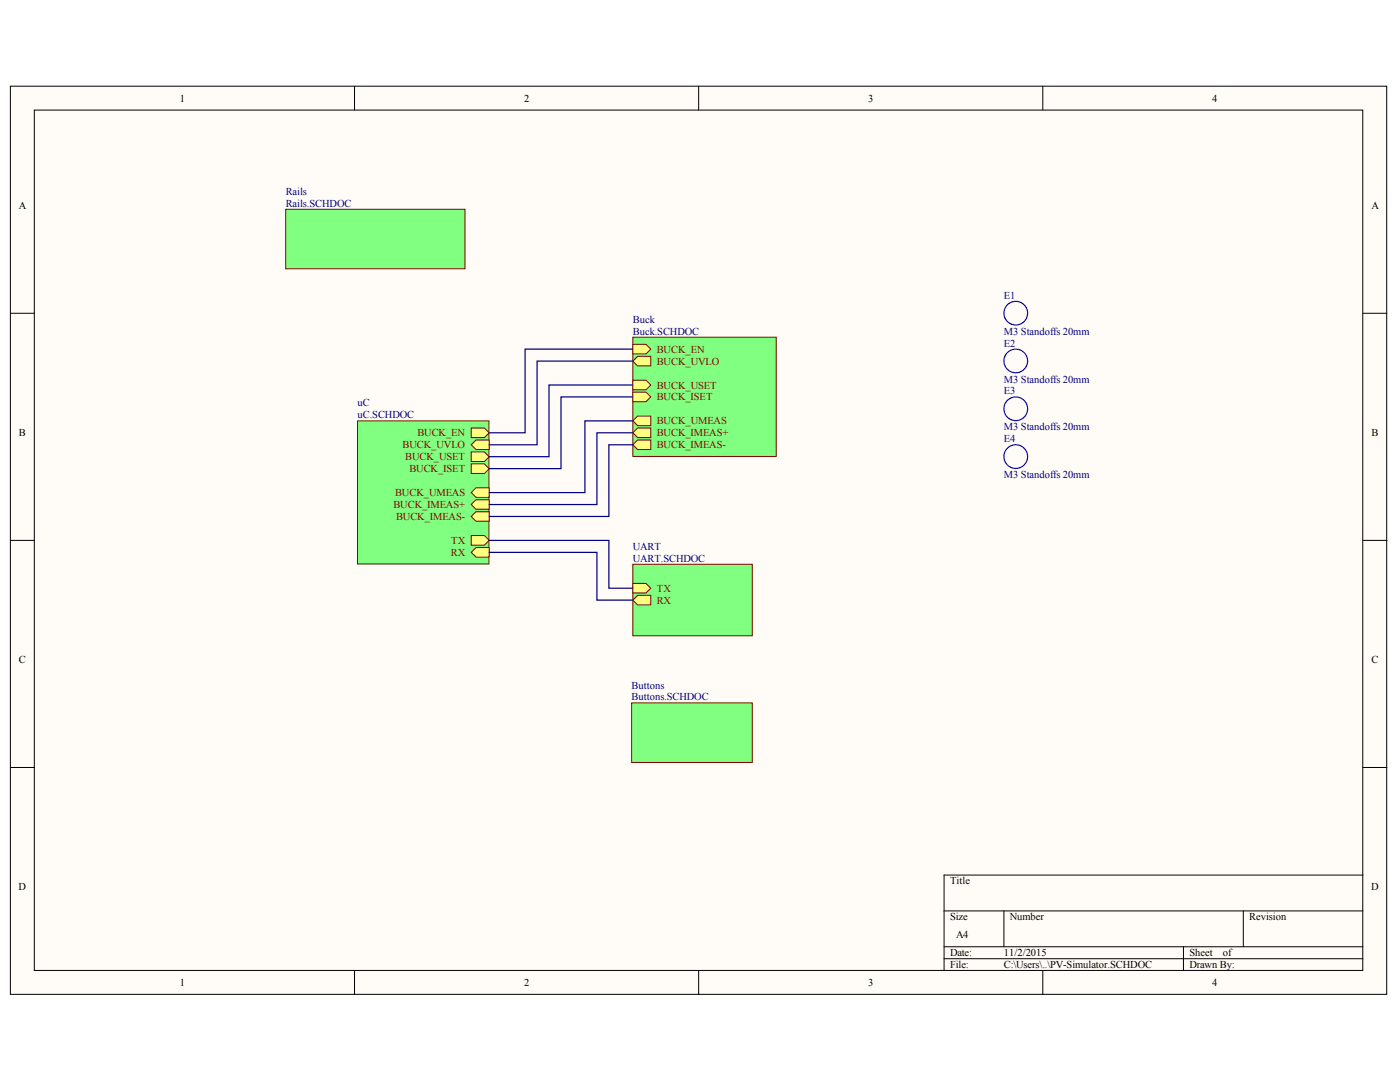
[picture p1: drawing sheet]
<svg xmlns="http://www.w3.org/2000/svg" width="279mm" height="216mm" viewBox="0 0 279 216" stroke-linecap="round" stroke-linejoin="round" font-family="sans-serif">
<defs><g id="words">
<g font-size="2.1">
<text x="35.9" y="20.2">1</text>
<text x="104.4" y="20.2">2</text>
<text x="173" y="20.2">3</text>
<text x="241.6" y="20.2">4</text>
<text x="3.7" y="41.6">A</text>
<text x="273.3" y="41.6">A</text>
<text x="3.8" y="86.9">B</text>
<text x="273.4" y="86.9">B</text>
<text x="3.8" y="132.1">C</text>
<text x="273.4" y="132.1">C</text>
<text x="3.7" y="177.3">D</text>
<text x="189.4" y="176.2">Title</text>
<text x="273.3" y="177.3">D</text>
<text x="189.4" y="183.3">Size</text>
<text x="201.3" y="183.3">Number</text>
<text x="249" y="183.3">Revision</text>
<text x="189.4" y="190.4">Date:</text>
<text x="190.6" y="186.9">A4</text>
<text x="200.1" y="190.4">11/2/2015</text>
<text x="237.1" y="190.4">Sheet</text>
<text x="243.7" y="190.4">of</text>
<text x="35.9" y="196.4">1</text>
<text x="104.4" y="196.4">2</text>
<text x="173" y="196.4">3</text>
<text x="189.4" y="192.8">File:</text>
<text x="200.1" y="192.8">C:\Users\..\PV-Simulator.SCHDOC</text>
<text x="237.1" y="192.8">Drawn By:</text>
<text x="241.6" y="196.4">4</text>
</g>
<g font-size="2.1" fill="#000080">
<text x="56.9" y="38.8">Rails</text>
<text x="56.9" y="41.2">Rails.SCHDOC</text>
<text x="200.1" y="59.5">E1</text>
<text x="126.1" y="64.3">Buck</text>
<text x="126.1" y="66.7">Buck.SCHDOC</text>
<text x="200.1" y="66.7">M3 Standoffs 20mm</text>
<text x="200.1" y="69">E2</text>
<text x="200.1" y="76.2">M3 Standoffs 20mm</text>
<text x="71.3" y="81">uC</text>
<text x="71.3" y="83.3">uC.SCHDOC</text>
<text x="200.1" y="78.6">E3</text>
<text x="200.1" y="85.7">M3 Standoffs 20mm</text>
<text x="200.1" y="88.1">E4</text>
<text x="200.1" y="95.2">M3 Standoffs 20mm</text>
<text x="126.1" y="109.5">UART</text>
<text x="126.1" y="111.9">UART.SCHDOC</text>
<text x="125.9" y="137.1">Buttons</text>
<text x="125.9" y="139.5">Buttons.SCHDOC</text>
</g>
<g font-size="2.1" fill="#800000">
<text x="130.9" y="70.2">BUCK_EN</text>
<text x="130.9" y="77.4">BUCK_USET</text>
<text x="130.9" y="72.6">BUCK_UVLO</text>
<text x="130.9" y="79.8">BUCK_ISET</text>
<text x="80.2" y="89.3">BUCK_UVLO</text>
<text x="83.2" y="86.9">BUCK_EN</text>
<text x="130.9" y="84.5">BUCK_UMEAS</text>
<text x="130.9" y="86.9">BUCK_IMEAS+</text>
<text x="130.9" y="89.3">BUCK_IMEAS-</text>
<text x="80.8" y="91.7">BUCK_USET</text>
<text x="81.6" y="94">BUCK_ISET</text>
<text x="78.4" y="101.2">BUCK_IMEAS+</text>
<text x="78.8" y="98.8">BUCK_UMEAS</text>
<text x="78.9" y="103.6">BUCK_IMEAS-</text>
<text x="89.9" y="110.7">RX</text>
<text x="89.9" y="108.3">TX</text>
<text x="130.9" y="117.9">TX</text>
<text x="130.9" y="120.2">RX</text>
</g>
</g></defs>
<g fill="#fffcf8" stroke="#000" stroke-width=".2">
<path d="M2.1 17.2h274.3v180.8h-274.3z"/>
<path d="M6.8 21.9h264.8v171.4h-264.8z"/>
</g>
<g fill="none" stroke="#000" stroke-width=".2">
<path d="M70.7 17.2v4.7M139.3 17.2v4.7M207.9 17.2v4.7M2.1 62.4h4.7M271.7 62.4h4.7M2.1 107.6h4.7M271.7 107.6h4.7M2.1 152.9h4.7M271.7 152.9h4.7M271.7 174.3h-83.5v19M70.7 193.3v4.8M139.3 193.3v4.8"/>
<path d="M188.2 181.4h83.5M188.2 188.6h83.5M188.2 190.9h83.5M200.1 181.4v7.2M207.9 193.3v4.8M235.9 188.6v4.7M247.8 181.4v7.2"/>
</g>
<path d="M126.1 112.4h23.8v14.2h-23.8z" fill="#80ff80" stroke="#800000" stroke-width=".2"/>
<g fill="#ffff80" stroke="#800000" stroke-width=".2">
<path d="M126.1 119.5l1-.9h2.6v1.9h-2.6z" fill-rule="evenodd"/>
<path d="M126.1 116.2h2.7l.9 1-.9 .9h-2.7z" fill-rule="evenodd"/>
</g>
<g fill="#80ff80" stroke="#800000" stroke-width=".2">
<path d="M125.9 140h24v11.9h-24z"/>
<path d="M56.9 41.7h35.8v11.8h-35.8z"/>
<path d="M71.3 83.8h26.2v28.5h-26.2z"/>
</g>
<g fill="#ffff80" stroke="#800000" stroke-width=".2">
<path d="M93.9 90h2.6l1 1-1 .9h-2.6z" fill-rule="evenodd"/>
<path d="M93.9 92.4h2.6l1 .9-1 1h-2.6z" fill-rule="evenodd"/>
<path d="M93.9 85.3h2.6l1 .9-1 1h-2.6z" fill-rule="evenodd"/>
<path d="M93.9 98.1l1-.9h2.6v1.9h-2.6z" fill-rule="evenodd"/>
<path d="M93.9 100.5l1-1h2.6v1.9h-2.6z" fill-rule="evenodd"/>
<path d="M93.9 102.9l1-1h2.6v1.9h-2.6z" fill-rule="evenodd"/>
<path d="M93.9 110l1-.9h2.6v1.9h-2.6z" fill-rule="evenodd"/>
<path d="M93.9 106.7h2.6l1 .9-1 1h-2.6z" fill-rule="evenodd"/>
<path d="M93.9 88.6l1-1h2.6v1.9h-2.6z" fill-rule="evenodd"/>
</g>
<path d="M126.1 67.2h28.6v23.7h-28.6z" fill="#80ff80" stroke="#800000" stroke-width=".2"/>
<g fill="#ffff80" stroke="#800000" stroke-width=".2">
<path d="M126.1 78.1h2.7l.9 1-.9 .9h-2.7z" fill-rule="evenodd"/>
<path d="M126.1 68.6h2.7l.9 .9-.9 1h-2.7z" fill-rule="evenodd"/>
<path d="M126.1 75.7h2.7l.9 1-.9 .9h-2.7z" fill-rule="evenodd"/>
<path d="M126.1 83.8l1-.9h2.6v1.9h-2.6z" fill-rule="evenodd"/>
<path d="M126.1 86.2l1-.9h2.6v1.9h-2.6z" fill-rule="evenodd"/>
<path d="M126.1 88.6l1-1h2.6v1.9h-2.6z" fill-rule="evenodd"/>
<path d="M126.1 71.9l1-.9h2.6v1.9h-2.6z" fill-rule="evenodd"/>
</g>
<path d="M126.1 69.5h-21.4v16.7h-7.2M126.1 71.9h-19.1v16.7h-9.5M126.1 76.7h-16.7v14.3h-11.9M126.1 79.1h-14.3v14.2h-14.3M126.1 83.8h-9.5v14.3h-19.1M126.1 88.6h-4.7v14.3h-23.9M126.1 86.2h-7.1v14.3h-21.5M97.5 107.6h23.9v9.6h4.7M97.5 110h21.5v9.5h7.1" fill="none" stroke="#000080" stroke-width=".24"/>
<g fill="none" stroke="#00f" stroke-width=".24">
<circle cx="202.5" cy="62.4" r="2.36"/>
<circle cx="202.5" cy="71.9" r="2.36"/>
<circle cx="202.5" cy="81.4" r="2.36"/>
<circle cx="202.5" cy="90.9" r="2.36"/>
</g>
<use href="#words"/>
</svg>
